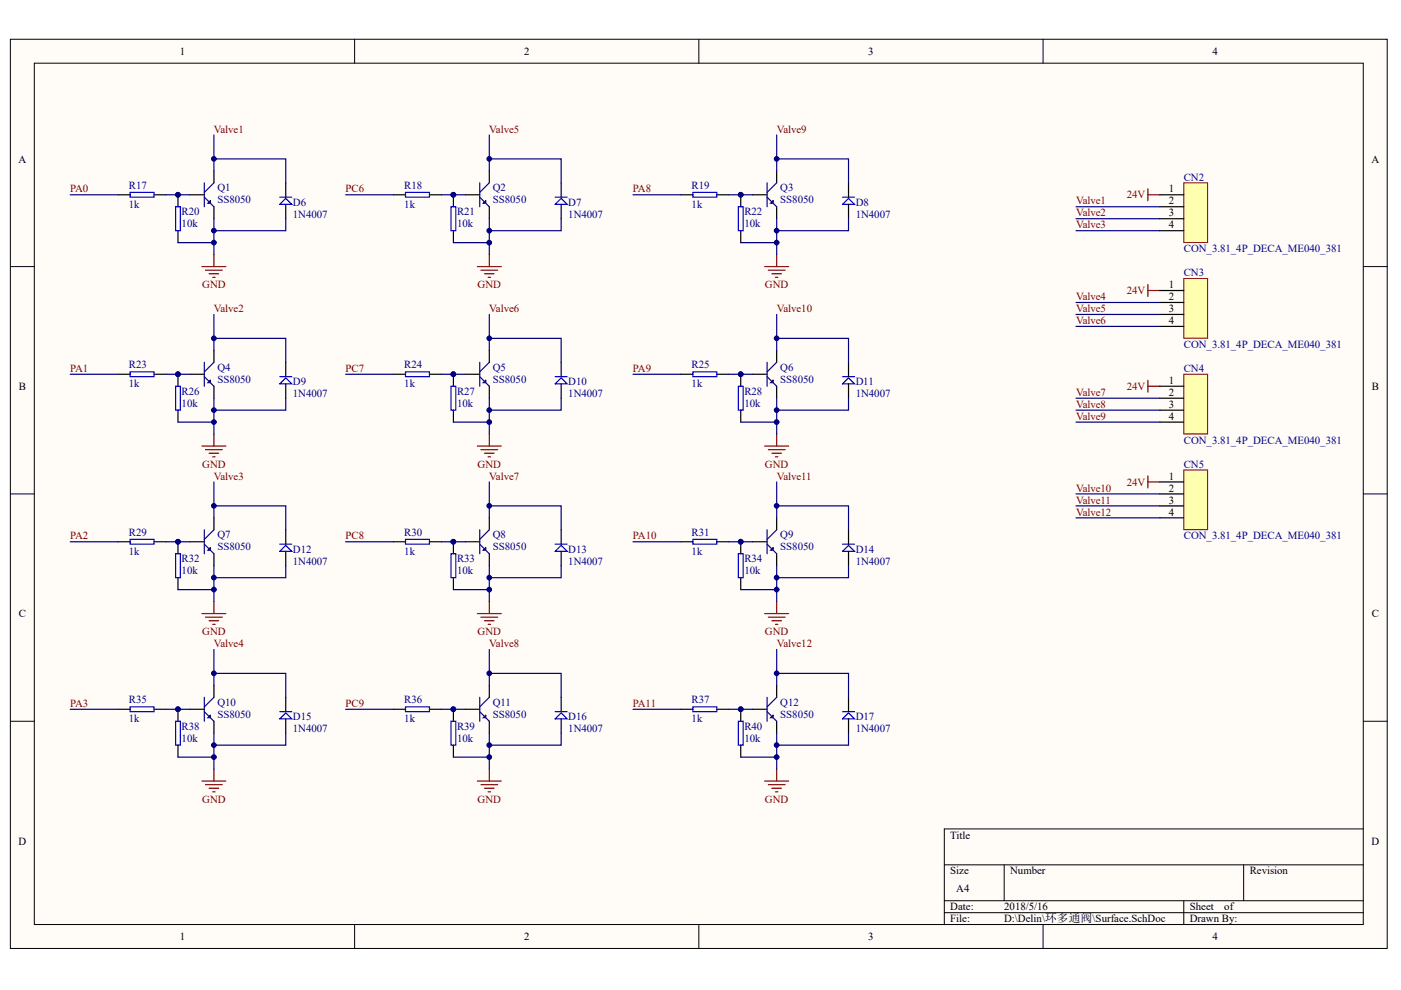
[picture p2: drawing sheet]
<svg xmlns="http://www.w3.org/2000/svg" width="297mm" height="210mm" viewBox="0 0 297 210" stroke-linecap="round" stroke-linejoin="round" font-family="sans-serif">
<defs><g id="words">
<g font-size="2.3">
<text x="38.1" y="11.6">1</text>
<text x="111.1" y="11.6">2</text>
<text x="184.1" y="11.6">3</text>
<text x="257.1" y="11.6">4</text>
<text x="3.9" y="34.5">A</text>
<text x="290.8" y="34.5">A</text>
<text x="247.8" y="40.8">1</text>
<text x="247.8" y="43.3">2</text>
<text x="247.8" y="45.9">3</text>
<text x="247.8" y="48.4">4</text>
<text x="247.8" y="61.1">1</text>
<text x="247.8" y="63.6">2</text>
<text x="247.8" y="66.2">3</text>
<text x="247.8" y="68.7">4</text>
<text x="4" y="82.7">B</text>
<text x="247.8" y="81.4">1</text>
<text x="247.8" y="83.9">2</text>
<text x="290.8" y="82.7">B</text>
<text x="247.8" y="86.5">3</text>
<text x="247.8" y="89">4</text>
<text x="247.8" y="101.7">1</text>
<text x="247.8" y="104.2">2</text>
<text x="247.8" y="106.8">3</text>
<text x="247.8" y="109.3">4</text>
<text x="4" y="130.9">C</text>
<text x="290.8" y="130.9">C</text>
<text x="3.9" y="179.1">D</text>
<text x="201.5" y="177.8">Title</text>
<text x="290.8" y="179.1">D</text>
<text x="201.5" y="185.4">Size</text>
<text x="214.2" y="185.4">Number</text>
<text x="265" y="185.4">Revision</text>
<text x="202.7" y="189.2">A4</text>
<text x="201.5" y="193">Date:</text>
<text x="201.5" y="195.5">File:</text>
<text x="212.9" y="193">2018/5/16</text>
<text x="212.9" y="195.5">D:\Delin\环多通阀\Surface.SchDoc</text>
<text x="252.3" y="193">Sheet</text>
<text x="252.3" y="195.5">Drawn By:</text>
<text x="259.6" y="193">of</text>
<text x="38.1" y="199.3">1</text>
<text x="111.1" y="199.3">2</text>
<text x="184.1" y="199.3">3</text>
<text x="257.1" y="199.3">4</text>
</g>
<g font-size="2.3" fill="#800000">
<text x="45.4" y="28.1">Valve1</text>
<text x="103.7" y="28.1">Valve5</text>
<text x="164.7" y="28.1">Valve9</text>
<text x="14.9" y="40.8">PA0</text>
<text x="73.3" y="40.8">PC6</text>
<text x="134.2" y="40.8">PA8</text>
<text x="228.1" y="45.9">Valve2</text>
<text x="228.1" y="43.3">Valve1</text>
<text x="238.9" y="42.1">24V</text>
<text x="228.1" y="48.4">Valve3</text>
<text x="42.9" y="61.1">GND</text>
<text x="101.3" y="61.1">GND</text>
<text x="162.2" y="61.1">GND</text>
<text x="228.1" y="63.6">Valve4</text>
<text x="238.9" y="62.4">24V</text>
<text x="45.4" y="66.2">Valve2</text>
<text x="103.7" y="66.2">Valve6</text>
<text x="164.7" y="66.2">Valve10</text>
<text x="228.1" y="68.7">Valve6</text>
<text x="228.1" y="66.2">Valve5</text>
<text x="14.9" y="78.9">PA1</text>
<text x="73.3" y="78.9">PC7</text>
<text x="134.2" y="78.9">PA9</text>
<text x="228.1" y="83.9">Valve7</text>
<text x="238.9" y="82.7">24V</text>
<text x="228.1" y="86.5">Valve8</text>
<text x="228.1" y="89">Valve9</text>
<text x="42.9" y="99.1">GND</text>
<text x="45.4" y="101.7">Valve3</text>
<text x="101.3" y="99.1">GND</text>
<text x="103.7" y="101.7">Valve7</text>
<text x="162.2" y="99.1">GND</text>
<text x="164.7" y="101.7">Valve11</text>
<text x="228.1" y="104.2">Valve10</text>
<text x="228.1" y="106.8">Valve11</text>
<text x="238.9" y="103">24V</text>
<text x="228.1" y="109.3">Valve12</text>
<text x="14.9" y="114.4">PA2</text>
<text x="73.3" y="114.4">PC8</text>
<text x="134.2" y="114.4">PA10</text>
<text x="42.9" y="134.7">GND</text>
<text x="45.4" y="137.2">Valve4</text>
<text x="101.3" y="134.7">GND</text>
<text x="103.7" y="137.2">Valve8</text>
<text x="162.2" y="134.7">GND</text>
<text x="164.7" y="137.2">Valve12</text>
<text x="14.9" y="149.9">PA3</text>
<text x="73.3" y="149.9">PC9</text>
<text x="134.2" y="149.9">PA11</text>
<text x="42.9" y="170.2">GND</text>
<text x="101.3" y="170.2">GND</text>
<text x="162.2" y="170.2">GND</text>
</g>
<g font-size="2.3" fill="#000080">
<text x="27.3" y="40">R17</text>
<text x="46.1" y="40.6">Q1</text>
<text x="85.7" y="40">R18</text>
<text x="104.5" y="40.6">Q2</text>
<text x="146.6" y="40">R19</text>
<text x="165.4" y="40.6">Q3</text>
<text x="251" y="38.3">CN2</text>
<text x="27.3" y="44.1">1k</text>
<text x="38.5" y="45.6">R20</text>
<text x="46.1" y="43.1">SS8050</text>
<text x="62.1" y="43.6">D6</text>
<text x="62.1" y="46.1">1N4007</text>
<text x="85.7" y="44.1">1k</text>
<text x="96.9" y="45.6">R21</text>
<text x="104.5" y="43.1">SS8050</text>
<text x="120.5" y="43.6">D7</text>
<text x="120.5" y="46.1">1N4007</text>
<text x="146.6" y="44.1">1k</text>
<text x="157.8" y="45.6">R22</text>
<text x="165.4" y="43.1">SS8050</text>
<text x="181.4" y="43.6">D8</text>
<text x="181.4" y="46.1">1N4007</text>
<text x="38.5" y="48.2">10k</text>
<text x="96.9" y="48.2">10k</text>
<text x="157.8" y="48.2">10k</text>
<text x="251" y="53.5">CON_3.81_4P_DECA_ME040_381</text>
<text x="251" y="58.6">CN3</text>
<text x="251" y="73.8">CON_3.81_4P_DECA_ME040_381</text>
<text x="27.3" y="78.1">R23</text>
<text x="27.3" y="82.2">1k</text>
<text x="38.5" y="83.7">R26</text>
<text x="46.1" y="78.6">Q4</text>
<text x="46.1" y="81.1">SS8050</text>
<text x="62.1" y="81.6">D9</text>
<text x="85.7" y="78.1">R24</text>
<text x="85.7" y="82.2">1k</text>
<text x="96.9" y="83.7">R27</text>
<text x="104.5" y="78.6">Q5</text>
<text x="104.5" y="81.1">SS8050</text>
<text x="120.5" y="81.6">D10</text>
<text x="146.6" y="78.1">R25</text>
<text x="146.6" y="82.2">1k</text>
<text x="157.8" y="83.7">R28</text>
<text x="165.4" y="78.6">Q6</text>
<text x="165.4" y="81.1">SS8050</text>
<text x="181.4" y="81.6">D11</text>
<text x="251" y="78.9">CN4</text>
<text x="38.5" y="86.2">10k</text>
<text x="62.1" y="84.2">1N4007</text>
<text x="96.9" y="86.2">10k</text>
<text x="120.5" y="84.2">1N4007</text>
<text x="157.8" y="86.2">10k</text>
<text x="181.4" y="84.2">1N4007</text>
<text x="251" y="94.1">CON_3.81_4P_DECA_ME040_381</text>
<text x="251" y="99.1">CN5</text>
<text x="27.3" y="113.6">R29</text>
<text x="85.7" y="113.6">R30</text>
<text x="146.6" y="113.6">R31</text>
<text x="27.3" y="117.7">1k</text>
<text x="38.5" y="119.2">R32</text>
<text x="46.1" y="114.1">Q7</text>
<text x="46.1" y="116.7">SS8050</text>
<text x="62.1" y="117.2">D12</text>
<text x="62.1" y="119.7">1N4007</text>
<text x="85.7" y="117.7">1k</text>
<text x="96.9" y="119.2">R33</text>
<text x="104.5" y="114.1">Q8</text>
<text x="104.5" y="116.7">SS8050</text>
<text x="120.5" y="117.2">D13</text>
<text x="120.5" y="119.7">1N4007</text>
<text x="146.6" y="117.7">1k</text>
<text x="157.8" y="119.2">R34</text>
<text x="165.4" y="114.1">Q9</text>
<text x="165.4" y="116.7">SS8050</text>
<text x="181.4" y="117.2">D14</text>
<text x="181.4" y="119.7">1N4007</text>
<text x="251" y="114.4">CON_3.81_4P_DECA_ME040_381</text>
<text x="38.5" y="121.7">10k</text>
<text x="96.9" y="121.7">10k</text>
<text x="157.8" y="121.7">10k</text>
<text x="27.3" y="149.1">R35</text>
<text x="46.1" y="149.6">Q10</text>
<text x="85.7" y="149.1">R36</text>
<text x="104.5" y="149.6">Q11</text>
<text x="146.6" y="149.1">R37</text>
<text x="165.4" y="149.6">Q12</text>
<text x="27.3" y="153.2">1k</text>
<text x="38.5" y="154.7">R38</text>
<text x="46.1" y="152.2">SS8050</text>
<text x="62.1" y="152.7">D15</text>
<text x="62.1" y="155.2">1N4007</text>
<text x="85.7" y="153.2">1k</text>
<text x="96.9" y="154.7">R39</text>
<text x="104.5" y="152.2">SS8050</text>
<text x="120.5" y="152.7">D16</text>
<text x="120.5" y="155.2">1N4007</text>
<text x="146.6" y="153.2">1k</text>
<text x="157.8" y="154.7">R40</text>
<text x="165.4" y="152.2">SS8050</text>
<text x="181.4" y="152.7">D17</text>
<text x="181.4" y="155.2">1N4007</text>
<text x="38.5" y="157.2">10k</text>
<text x="96.9" y="157.2">10k</text>
<text x="157.8" y="157.2">10k</text>
</g>
</g></defs>
<g fill="#fffcf8" stroke="#000" stroke-width=".21">
<path d="M2.2 8.3h291.9v192.8h-291.9z"/>
<path d="M7.3 13.4h281.7v182.6h-281.7z"/>
</g>
<g fill="none" stroke="#000" stroke-width=".21">
<path d="M75.2 8.3v5.1M148.2 8.3v5.1M221.2 8.3v5.1M2.2 56.5h5.1M289.1 56.5h5M2.2 104.7h5.1M289.1 104.7h5M2.2 152.9h5.1M289.1 152.9h5M289.1 175.8h-88.9v20.2M75.2 196v5.1M148.2 196v5.1"/>
<path d="M200.2 183.4h88.9M200.2 191h88.9M200.2 193.5h88.9M212.9 183.4v7.6M221.2 196v5.1M251 191v5M263.7 183.4v7.6"/>
</g>
<path d="M45.4 36.2v2.6M60.6 38.8v3M25 41.3h2.6M32.7 41.3h2.5M37.7 41.3v2.5M37.7 48.9v2.5M40.3 41.3h3M45.4 43.8v2.6M60.6 43.3v3.1" fill="none" stroke="#000" stroke-width=".25"/>
<path d="M43.3 38.8v5M45.4 38.8l-2.1 2M43.3 41.8l2.1 2M44.1 43.1l.5-.5v.5z" fill="none" stroke="#11037f" stroke-width=".25"/>
<path d="M42.8 56.5h5.1M43.6 57.3h3.5M44.3 58h2.1M45.1 58.8h.5M45.4 54v2.5M243.4 40v2.6M243.4 41.3h2.5" fill="none" stroke="#800000" stroke-width=".25"/>
<path d="M45.4 33.7h15.2v5.1M45.4 28.6v7.6M14.9 41.3h10.1M35.2 41.3h5.1M37.7 51.4h7.7M45.4 46.4v7.6M60.6 46.4v2.5h-15.2" fill="none" stroke="#000080" stroke-width=".25"/>
<path d="M27.6 40.8h5.1v1h-5.1zM37.2 43.8h1v5.1h-1zM59.3 43.3l1.3-1.2 1.3 1.2zM59.3 41.8h2.6" fill="none" stroke="#00f" stroke-width=".25"/>
<g fill="#000080" stroke="#000080" stroke-width=".21">
<circle cx="45.3" cy="33.7" r=".49"/>
<circle cx="45.3" cy="48.9" r=".49"/>
<circle cx="37.7" cy="41.3" r=".49"/>
<circle cx="45.3" cy="51.4" r=".49"/>
</g>
<path d="M251 38.8h5v12.6h-5z" fill="#ffffb0" stroke="#800000" stroke-width=".21"/>
<path d="M245.9 41.3h5.1M245.9 43.8h5.1M245.9 46.4h5.1M245.9 48.9h5.1" fill="none" stroke="#000" stroke-width=".25"/>
<path d="M228.1 43.8h17.8M228.1 48.9h17.8" fill="none" stroke="#000080" stroke-width=".25"/>
<path d="M243.4 60.3v2.6M243.4 61.6h2.5" fill="none" stroke="#800000" stroke-width=".25"/>
<path d="M251 59.1h5v12.6h-5z" fill="#ffffb0" stroke="#800000" stroke-width=".21"/>
<path d="M245.9 61.6h5.1M245.9 64.1h5.1M245.9 66.7h5.1M245.9 69.2h5.1" fill="none" stroke="#000" stroke-width=".25"/>
<path d="M228.1 64.1h17.8M228.1 69.2h17.8" fill="none" stroke="#000080" stroke-width=".25"/>
<path d="M243.4 80.6v2.6M243.4 81.9h2.5" fill="none" stroke="#800000" stroke-width=".25"/>
<path d="M251 79.4h5v12.6h-5z" fill="#ffffb0" stroke="#800000" stroke-width=".21"/>
<path d="M245.9 81.9h5.1M245.9 84.4h5.1M245.9 87h5.1M245.9 89.5h5.1" fill="none" stroke="#000" stroke-width=".25"/>
<path d="M228.1 84.4h17.8M228.1 89.5h17.8" fill="none" stroke="#000080" stroke-width=".25"/>
<path d="M243.4 100.9v2.6M243.4 102.2h2.5" fill="none" stroke="#800000" stroke-width=".25"/>
<path d="M251 99.6h5v12.7h-5z" fill="#ffffb0" stroke="#800000" stroke-width=".21"/>
<g fill="none" stroke="#000" stroke-width=".25">
<path d="M103.7 36.2v2.6M119 38.8v3M164.7 36.2v2.6M179.9 38.8v3M83.4 41.3h2.6M91 41.3h2.6M96.1 41.3v2.5M96.1 48.9v2.5M98.7 41.3h3M103.7 43.8v2.6M119 43.3v3.1M144.4 41.3h2.5"/>
<path d="M152 41.3h2.5M157.1 41.3v2.5M157.1 48.9v2.5M159.6 41.3h3M164.7 43.8v2.6M179.9 43.3v3.1M25 79.4h2.6M32.7 79.4h2.5M37.7 79.4v2.5M40.3 79.4h3M45.4 74.3v2.5M60.6 76.8v3.1"/>
<path d="M83.4 79.4h2.6M91 79.4h2.6M96.1 79.4v2.5M98.7 79.4h3M103.7 74.3v2.5M119 76.8v3.1M144.4 79.4h2.5M152 79.4h2.5M157.1 79.4v2.5M159.6 79.4h3M164.7 74.3v2.5M179.9 76.8v3.1"/>
<path d="M37.7 87v2.5M45.4 81.9v2.5M60.6 81.4v3M96.1 87v2.5M103.7 81.9v2.5M119 81.4v3M157.1 87v2.5M164.7 81.9v2.5M179.9 81.4v3M25 114.9h2.6M32.7 114.9h2.5M37.7 114.9v2.5"/>
<path d="M40.3 114.9h3M45.4 109.8v2.5M45.4 117.4v2.5M60.6 112.3v3.1M60.6 116.9v3M83.4 114.9h2.6M91 114.9h2.6M96.1 114.9v2.5M98.7 114.9h3M103.7 109.8v2.5M103.7 117.4v2.5M119 112.3v3.1"/>
<path d="M119 116.9v3M144.4 114.9h2.5M152 114.9h2.5M157.1 114.9v2.5M159.6 114.9h3M164.7 109.8v2.5M164.7 117.4v2.5M179.9 112.3v3.1M179.9 116.9v3M245.9 102.2h5.1M245.9 104.7h5.1M245.9 107.3h5.1"/>
<path d="M245.9 109.8h5.1M37.7 122.5v2.5M96.1 122.5v2.5M157.1 122.5v2.5M25 150.4h2.6M32.7 150.4h2.5M37.7 150.4v2.5M37.7 158v2.5M40.3 150.4h3M45.4 145.3v2.5M45.4 152.9v2.6M60.6 147.8v3.1"/>
<path d="M60.6 152.4v3.1M83.4 150.4h2.6M91 150.4h2.6M96.1 150.4v2.5M96.1 158v2.5M98.7 150.4h3M103.7 145.3v2.5M103.7 152.9v2.6M119 147.8v3.1M119 152.4v3.1M144.4 150.4h2.5M152 150.4h2.5"/>
<path d="M157.1 150.4v2.5M157.1 158v2.5M159.6 150.4h3M164.7 145.3v2.5M164.7 152.9v2.6M179.9 147.8v3.1M179.9 152.4v3.1"/>
</g>
<g fill="none" stroke="#000080" stroke-width=".25">
<path d="M103.7 33.7h15.3v5.1M103.7 28.6v7.6M164.7 33.7h15.2v5.1M164.7 28.6v7.6M73.3 41.3h10.1M93.6 41.3h5.1M96.1 51.4h7.6M103.7 46.4v7.6M119 46.4v2.5h-15.3M134.2 41.3h10.2M154.5 41.3h5.1M157.1 51.4h7.6"/>
<path d="M164.7 46.4v7.6M179.9 46.4v2.5h-15.2M228.1 46.4h17.8M14.9 79.4h10.1M35.2 79.4h5.1M45.4 71.7h15.2v5.1M45.4 66.7v7.6M73.3 79.4h10.1M93.6 79.4h5.1M103.7 71.7h15.3v5.1M103.7 66.7v7.6M134.2 79.4h10.2"/>
<path d="M154.5 79.4h5.1M164.7 71.7h15.2v5.1M164.7 66.7v7.6M228.1 66.7h17.8M37.7 89.5h7.7M45.4 84.4v7.6M60.6 84.4v2.6h-15.2M96.1 89.5h7.6M103.7 84.4v7.6M119 84.4v2.6h-15.3M157.1 89.5h7.6M164.7 84.4v7.6"/>
<path d="M179.9 84.4v2.6h-15.2M228.1 87h17.8M14.9 114.9h10.1M35.2 114.9h5.1M45.4 107.3h15.2v5M45.4 102.2v7.6M45.4 119.9v7.7M60.6 119.9v2.6h-15.2M73.3 114.9h10.1M93.6 114.9h5.1M103.7 107.3h15.3v5M103.7 102.2v7.6"/>
<path d="M103.7 119.9v7.7M119 119.9v2.6h-15.3M134.2 114.9h10.2M154.5 114.9h5.1M164.7 107.3h15.2v5M164.7 102.2v7.6M164.7 119.9v7.7M179.9 119.9v2.6h-15.2M228.1 104.7h17.8M228.1 109.8h17.8M228.1 107.3h17.8M37.7 125h7.7"/>
<path d="M45.4 137.7v7.6M96.1 125h7.6M103.7 137.7v7.6M157.1 125h7.6M164.7 137.7v7.6M14.9 150.4h10.1M35.2 150.4h5.1M45.4 142.8h15.2v5M45.4 155.5v7.6M60.6 155.5v2.5h-15.2M73.3 150.4h10.1M93.6 150.4h5.1"/>
<path d="M103.7 142.8h15.3v5M103.7 155.5v7.6M119 155.5v2.5h-15.3M134.2 150.4h10.2M154.5 150.4h5.1M164.7 142.8h15.2v5M164.7 155.5v7.6M179.9 155.5v2.5h-15.2M37.7 160.5h7.7M96.1 160.5h7.6M157.1 160.5h7.6"/>
</g>
<g fill="none" stroke="#11037f" stroke-width=".25">
<path d="M101.7 38.8v5M103.7 38.8l-2 2M162.6 38.8v5M164.7 38.8l-2.1 2M101.7 41.8l2 2M102.5 43.1l.5-.5v.5zM162.6 41.8l2.1 2M163.4 43.1l.5-.5v.5zM43.3 76.8v5.1M43.3 79.9l2.1 2M45.4 76.8l-2.1 2M101.7 76.8v5.1"/>
<path d="M101.7 79.9l2 2M103.7 76.8l-2 2M162.6 76.8v5.1M162.6 79.9l2.1 2M164.7 76.8l-2.1 2M44.1 81.1l.5-.5v.5zM102.5 81.1l.5-.5v.5zM163.4 81.1l.5-.5v.5zM43.3 112.3v5.1M43.3 115.4l2.1 2M44.1 116.6l.5-.5v.5zM45.4 112.3l-2.1 2.1"/>
<path d="M101.7 112.3v5.1M101.7 115.4l2 2M102.5 116.6l.5-.5v.5zM103.7 112.3l-2 2.1M162.6 112.3v5.1M162.6 115.4l2.1 2M163.4 116.6l.5-.5v.5zM164.7 112.3l-2.1 2.1M43.3 147.8v5.1M43.3 150.9l2.1 2M44.1 152.2l.5-.5v.5zM45.4 147.8l-2.1 2.1"/>
<path d="M101.7 147.8v5.1M101.7 150.9l2 2M102.5 152.2l.5-.5v.5zM103.7 147.8l-2 2.1M162.6 147.8v5.1M162.6 150.9l2.1 2M163.4 152.2l.5-.5v.5zM164.7 147.8l-2.1 2.1"/>
</g>
<g fill="none" stroke="#800000" stroke-width=".25">
<path d="M101.2 56.5h5.1M102 57.3h3.5M102.7 58h2.1M103.5 58.8h.5M103.7 54v2.5M162.1 56.5h5.1M162.9 57.3h3.5M163.7 58h2M164.4 58.8h.5M164.7 54v2.5M42.8 94.6h5.1M43.6 95.3h3.5"/>
<path d="M44.3 96.1h2.1M45.1 96.9h.5M45.4 92v2.6M101.2 94.6h5.1M102 95.3h3.5M102.7 96.1h2.1M103.5 96.9h.5M103.7 92v2.6M162.1 94.6h5.1M162.9 95.3h3.5M163.7 96.1h2M164.4 96.9h.5"/>
<path d="M164.7 92v2.6M42.8 130.1h5.1M43.6 130.9h3.5M44.3 131.6h2.1M45.1 132.4h.5M45.4 127.6v2.5M101.2 130.1h5.1M102 130.9h3.5M102.7 131.6h2.1M103.5 132.4h.5M103.7 127.6v2.5M162.1 130.1h5.1"/>
<path d="M162.9 130.9h3.5M163.7 131.6h2M164.4 132.4h.5M164.7 127.6v2.5M42.8 165.6h5.1M43.6 166.4h3.5M44.3 167.1h2.1M45.1 167.9h.5M45.4 163.1v2.5M101.2 165.6h5.1M102 166.4h3.5M102.7 167.1h2.1"/>
<path d="M103.5 167.9h.5M103.7 163.1v2.5M162.1 165.6h5.1M162.9 166.4h3.5M163.7 167.1h2M164.4 167.9h.5M164.7 163.1v2.5"/>
</g>
<g fill="none" stroke="#00f" stroke-width=".25">
<path d="M86 40.8h5v1h-5zM95.6 43.8h1v5.1h-1zM117.7 43.3l1.3-1.2 1.2 1.2zM117.7 41.8h2.5M146.9 40.8h5.1v1h-5.1zM156.5 43.8h1.1v5.1h-1.1zM178.6 43.3l1.3-1.2 1.3 1.2zM178.6 41.8h2.6M27.6 78.8h5.1v1.1h-5.1zM59.3 79.9h2.6M86 78.8h5v1.1h-5zM117.7 79.9h2.5"/>
<path d="M146.9 78.8h5.1v1.1h-5.1zM178.6 79.9h2.6M37.2 81.9h1v5.1h-1zM59.3 81.4l1.3-1.3 1.3 1.3zM95.6 81.9h1v5.1h-1zM117.7 81.4l1.3-1.3 1.2 1.3zM156.5 81.9h1.1v5.1h-1.1zM178.6 81.4l1.3-1.3 1.3 1.3zM27.6 114.4h5.1v1h-5.1zM37.2 117.4h1v5.1h-1zM59.3 116.9l1.3-1.3 1.3 1.3zM59.3 115.4h2.6"/>
<path d="M86 114.4h5v1h-5zM95.6 117.4h1v5.1h-1zM117.7 116.9l1.3-1.3 1.2 1.3zM117.7 115.4h2.5M146.9 114.4h5.1v1h-5.1zM156.5 117.4h1.1v5.1h-1.1zM178.6 116.9l1.3-1.3 1.3 1.3zM178.6 115.4h2.6M27.6 149.9h5.1v1h-5.1zM37.2 152.9h1v5.1h-1zM59.3 152.4l1.3-1.3 1.3 1.3zM59.3 150.9h2.6"/>
<path d="M86 149.9h5v1h-5zM95.6 152.9h1v5.1h-1zM117.7 152.4l1.3-1.3 1.2 1.3zM117.7 150.9h2.5M146.9 149.9h5.1v1h-5.1zM156.5 152.9h1.1v5.1h-1.1zM178.6 152.4l1.3-1.3 1.3 1.3zM178.6 150.9h2.6"/>
</g>
<g fill="#000080" stroke="#000080" stroke-width=".21">
<circle cx="45.3" cy="71.7" r=".49"/>
<circle cx="45.3" cy="87" r=".49"/>
<circle cx="37.7" cy="79.3" r=".49"/>
<circle cx="45.3" cy="89.5" r=".49"/>
<circle cx="45.3" cy="107.2" r=".49"/>
<circle cx="45.3" cy="122.5" r=".49"/>
<circle cx="37.7" cy="114.9" r=".49"/>
<circle cx="45.3" cy="125" r=".49"/>
<circle cx="45.3" cy="142.8" r=".49"/>
<circle cx="45.3" cy="158" r=".49"/>
<circle cx="37.7" cy="150.4" r=".49"/>
<circle cx="45.3" cy="160.5" r=".49"/>
<circle cx="103.7" cy="33.7" r=".49"/>
<circle cx="103.7" cy="48.9" r=".49"/>
<circle cx="96.1" cy="41.3" r=".49"/>
<circle cx="103.7" cy="51.4" r=".49"/>
<circle cx="103.7" cy="71.7" r=".49"/>
<circle cx="103.7" cy="87" r=".49"/>
<circle cx="96.1" cy="79.3" r=".49"/>
<circle cx="103.7" cy="89.5" r=".49"/>
<circle cx="103.7" cy="107.2" r=".49"/>
<circle cx="103.7" cy="122.5" r=".49"/>
<circle cx="96.1" cy="114.9" r=".49"/>
<circle cx="103.7" cy="125" r=".49"/>
<circle cx="103.7" cy="142.8" r=".49"/>
<circle cx="103.7" cy="158" r=".49"/>
<circle cx="96.1" cy="150.4" r=".49"/>
<circle cx="103.7" cy="160.5" r=".49"/>
<circle cx="164.7" cy="33.7" r=".49"/>
<circle cx="164.7" cy="48.9" r=".49"/>
<circle cx="157" cy="41.3" r=".49"/>
<circle cx="164.7" cy="51.4" r=".49"/>
<circle cx="164.7" cy="71.7" r=".49"/>
<circle cx="164.7" cy="87" r=".49"/>
<circle cx="157" cy="79.3" r=".49"/>
<circle cx="164.7" cy="89.5" r=".49"/>
<circle cx="164.7" cy="107.2" r=".49"/>
<circle cx="164.7" cy="122.5" r=".49"/>
<circle cx="157" cy="114.9" r=".49"/>
<circle cx="164.7" cy="125" r=".49"/>
<circle cx="164.7" cy="142.8" r=".49"/>
<circle cx="164.7" cy="158" r=".49"/>
<circle cx="157" cy="150.4" r=".49"/>
<circle cx="164.7" cy="160.5" r=".49"/>
</g>
<use href="#words"/>
</svg>
